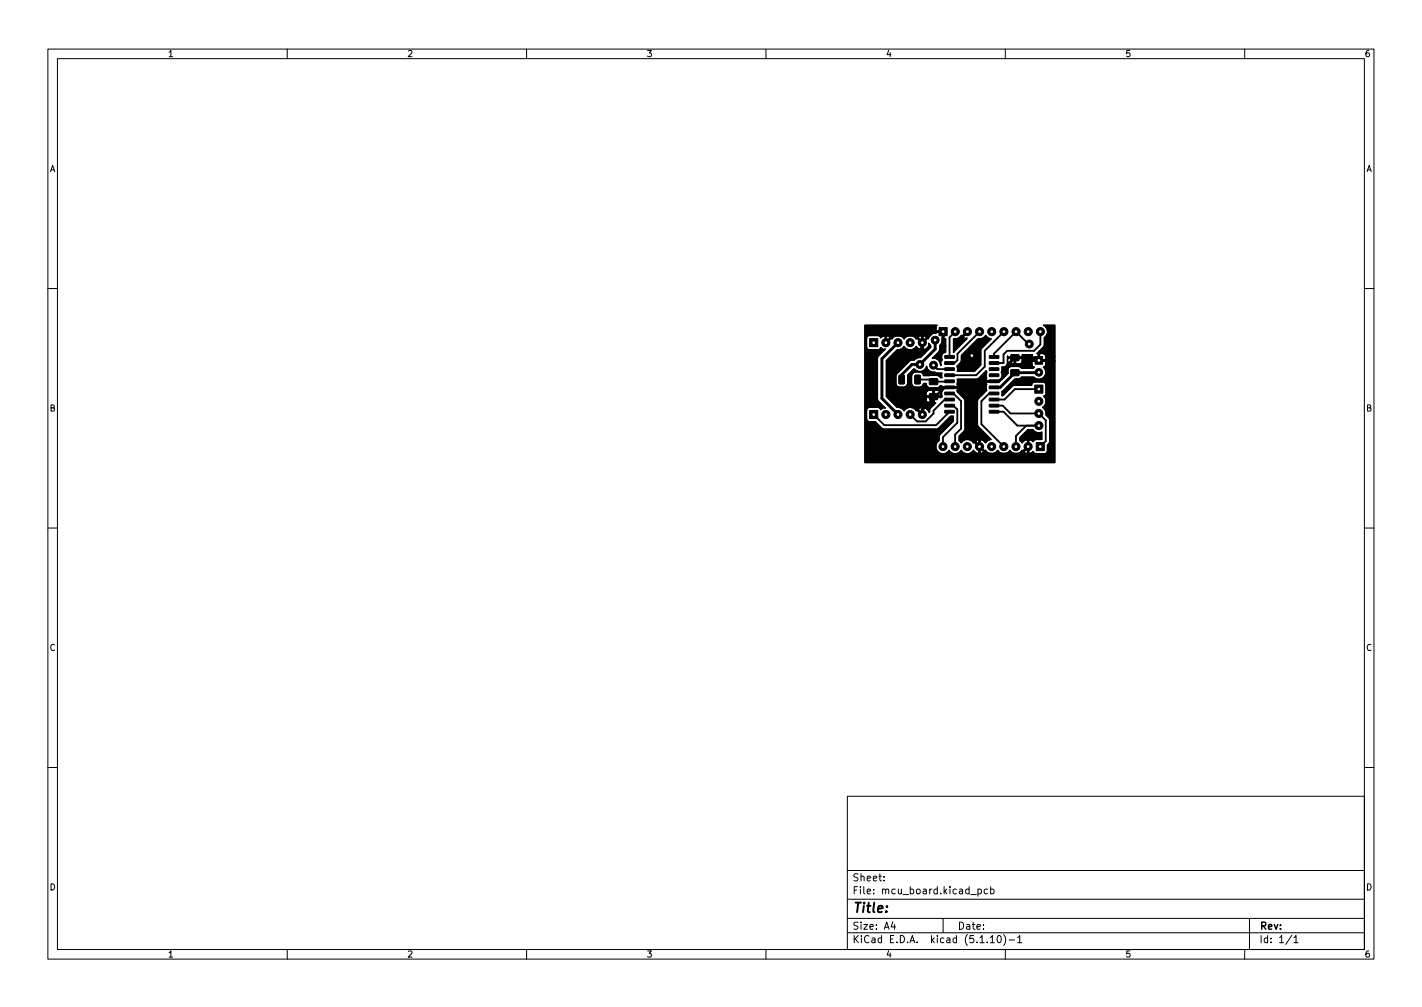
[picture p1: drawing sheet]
<svg xmlns="http://www.w3.org/2000/svg" width="297mm" height="210mm" viewBox="0 0 297 210" stroke-linecap="round" stroke-linejoin="round" font-family="sans-serif">
<defs><g id="words">
<text font-size="2.8" x="178" y="190.6">Title:</text>
<g font-size="2.1">
<text x="178" y="184">Sheet:</text>
<text x="178" y="186.7">File: mcu_board.kicad_pcb</text>
<text x="178" y="196.9">KiCad E.D.A. kicad (5.1.10)-1</text>
<text x="178" y="194.1">Size: A4</text>
<text x="200" y="194.1">Date:</text>
<text x="263" y="194.1">Rev:</text>
<text x="263" y="196.9">Id: 1/1</text>
</g>
<g font-size="1.8">
<text x="35" y="11.9">1</text>
<text x="85" y="11.9">2</text>
<text x="135" y="11.9">3</text>
<text x="185" y="11.9">4</text>
<text x="235" y="11.9">5</text>
<text x="285" y="11.9">6</text>
<text x="10.3" y="35.9">A</text>
<text x="285.3" y="35.9">A</text>
<text x="10.3" y="85.9">B</text>
<text x="285.3" y="85.9">B</text>
<text x="10.3" y="135.9">C</text>
<text x="285.3" y="135.9">C</text>
<text x="10.3" y="185.9">D</text>
<text x="285.3" y="185.9">D</text>
<text x="35" y="199.9">1</text>
<text x="85" y="199.9">2</text>
<text x="135" y="199.9">3</text>
<text x="185" y="199.9">4</text>
<text x="235" y="199.9">5</text>
<text x="285" y="199.9">6</text>
</g>
</g></defs>
<g fill="none" stroke="#000" stroke-width=".21">
<path d="M10 10.2h277v190.1h-277zM12 12.2h273v186.1h-273zM60 10.2v2M110 10.2v2M160 10.2v2M210 10.2v2M260 10.2v2M10 60.2h2M285 60.2h2M10 110.2h2M285 110.2h2M10 160.2h2"/>
<path d="M177 166.3h108v32h-108zM285 160.2h2M60 198.3v2M110 198.3v2M160 198.3v2M177 194.8h108M177 191.8h108M177 187.8h108M177 181.8h108M184.6 183.8v.1M184.6 183v.1M186.5 192.5l-.4 1h1"/>
<path d="M186.9 193v1M197 191.8v3M202.8 186.8h1.1M204.3 185.7l.4-.1 .3 .3-.1 .7h-.6M204.3 185.6v1.5M206.3 185.7l-.4-.1-.3 .3 .1 .7h.6M206.9 195.8l.4-.5v1.5M206.9 196.8h.8M206.9 185.7l.5-.1 .2 .3-.1 .7h-.6M206.9 185.1v1.5M208.5 195.4l.1-.1a.8 .8 0 0 1 .6 .8 .8 .8 0 0 1-.6 .7 1 1 0 0 1-.1-1.4zM209.6 195.1a1.72 1.72 0 0 1 0 2.3"/>
<path d="M210 198.3v2M210.8 196.3h1.1M212.6 195.8l.4-.5v1.5M212.6 196.8h.8M260 198.3v2M261 191.8v6.5M269.9 195.3l-1.3 1.9M270.3 195.8l.4-.5v1.5M270.3 196.8h.8"/>
</g>
<g fill="#000" stroke="#000" stroke-width=".21">
<path d="M181.7 70.7h1.7v1.7h-1.7zM187.8 78.4l.9-.1 .2 .1 .1 1.6-.2 .2h-.8l-.2-.1zM191.1 78.4l1-.1 .1 .1 .1 1.6-.2 .2h-.8l-.2-.1zM194.2 79.1h1.6l.1 1.1-1.7 .1zM197.4 74.3l1.9-.1 .1 .5-.2 .1h-1.8zM197.4 75.5h1.9l.1 .5-.2 .1h-1.8zM197.4 76.8h1.9l.1 .5-.2 .1h-1.8zM197.4 78.1l1.9-.1 .1 .5-.2 .1h-1.8zM197.4 79.4l1.9-.1 .1 .5-.2 .1h-1.8zM196.2 68.4h1.7v1.7h-1.7zM206.7 79.4l1.9-.1 .1 .5-.2 .1h-1.8zM206.7 78.1l1.9-.1 .1 .5-.2 .1h-1.8z"/>
<path d="M206.7 76.8h1.9l.1 .5-.2 .1h-1.8zM206.7 75.5h1.9l.1 .5-.2 .1h-1.8zM206.7 74.3l1.9-.1 .1 .5-.2 .1h-1.8zM211.2 74.1h1.6l.1 1.1-1.7 .1zM211.2 77.2h1.6l.1 1.2h-1.7zM216.2 74.4h1.6v1.6h-1.6zM181.7 85.7h1.7v1.7h-1.7zM194.2 82.2h1.6l.1 1.2h-1.7zM197.4 80.6h1.9l.1 .5-.2 .1h-1.8zM197.4 81.9h1.9l.1 .4-.2 .2h-1.8zM197.4 83.2l1.9-.1 .1 .5-.2 .1h-1.8zM197.4 84.4h1.9l.1 .5-.2 .1h-1.8z"/>
<path d="M197.4 85.7h1.9l.1 .4-.2 .2h-1.8zM206.7 85.7h1.9l.1 .4-.2 .2h-1.8zM206.7 84.4h1.9l.1 .5-.2 .1h-1.8zM206.7 83.2l1.9-.1 .1 .5-.2 .1h-1.8zM206.7 81.9h1.9l.1 .4-.2 .2h-1.8zM206.7 80.6h1.9l.1 .5-.2 .1h-1.8zM216.2 80.4h1.7v1.7h-1.7zM216.5 92.4h1.7v1.7h-1.7z"/>
<circle cx="185" cy="71.5" r=".85"/>
<circle cx="187.6" cy="71.5" r=".85"/>
<circle cx="190.1" cy="71.5" r=".85"/>
<circle cx="192.1" cy="76.1" r=".82"/>
<circle cx="192.7" cy="71.5" r=".85"/>
<circle cx="195" cy="76.2" r=".82"/>
<circle cx="195.3" cy="71" r=".82"/>
<circle cx="199.5" cy="69.2" r=".85"/>
<circle cx="202.1" cy="69.2" r=".85"/>
<circle cx="203" cy="74.2" r=".82"/>
<circle cx="204.6" cy="69.2" r=".85"/>
<circle cx="207.2" cy="69.2" r=".85"/>
<circle cx="209.7" cy="69.2" r=".85"/>
<circle cx="212.2" cy="69.2" r=".85"/>
<circle cx="214.8" cy="69.2" r=".85"/>
<circle cx="215" cy="71.8" r=".82"/>
<circle cx="217" cy="77.7" r=".8"/>
<circle cx="217.3" cy="69.2" r=".85"/>
<circle cx="185" cy="86.5" r=".85"/>
<circle cx="187.6" cy="86.5" r=".85"/>
<circle cx="190.1" cy="86.5" r=".85"/>
<circle cx="192.7" cy="86.5" r=".85"/>
<circle cx="197" cy="93.2" r=".85"/>
<circle cx="199.5" cy="93.2" r=".85"/>
<circle cx="202.1" cy="93.2" r=".85"/>
<circle cx="204.6" cy="93.2" r=".85"/>
<circle cx="207.1" cy="93.2" r=".85"/>
<circle cx="209.7" cy="93.2" r=".85"/>
<circle cx="212.2" cy="93.2" r=".85"/>
<circle cx="214.8" cy="93.2" r=".85"/>
<circle cx="217" cy="83.8" r=".85"/>
<circle cx="217" cy="88.9" r=".85"/>
<circle cx="217" cy="86.3" r=".85"/>
</g>
<path d="M185 71.5l1.6-1.5h4.5l1.6 1.5M187.6 71.5l-3.4 3.4v8.3l3.4 3.3M192.7 71.5l2.3-2.3h2v3h.5M192.7 71.5v1l-5.7 5.7v2.7l5.7 5.6v-1l4.6-4.6h3l.3 .3h3.5M195.3 71v1.9l-3.2 3.2h-1.6l-2.2 2.2v.9M202.1 69.2l-2.1 2.1M217 75.2l-.6-.5h-4.4l-1.6 1.6v1.6l-1.7 1.7h-3.1l-1.8 1.9v10.9l2.4 2.4h7l1.6-1.6M217 77.7l-5 .1-3.1 3.1h-1.2" fill="none" stroke="#000" stroke-width=".6"/>
<g fill="none" stroke="#000" stroke-width=".38">
<path d="M191.7 79.2h2.9l.4 .5h3.7M195 76.2l.8 .9h2.6M199.5 69.2l-1.1 1.2v4.1M204.6 69.2l-4.6 4.7v1.3l-.6 .6h-2.1M209.7 69.2l-4 4v3.3l-1.8 1.8h-5.5M215 71.8h-.2l-2.6-2.6-4.5 4.6v.7M217.3 69.2v2.7l-1.3 1.3h-5.6l-.8 .8v1.8h-1.9M198.4 83.4h-1.1l-2.3 2.3v.6l-1.6 1.7h-1.8l-1.5-1.5M198.4 84.7h.8l.8 .8v2.8l-3 3v1.9M198.4 86l-2.9 2.8h-10.8l-2.2-2.3M198.4 82.2h.8l1.5 1.5v5.8l-1.2 1.2v2.5M207.7 84.7h1.7l1.7 1.6h5.9l1.4 1.5v4.3l-1.1 1.1"/>
<path d="M207.7 86h1.9l2.9 2.9h4.5M207.7 82.2h-1.1l-1.6 1.6v4.8l4.7 4.6M214.4 88.9l-2.2 2.1v2.2M217 81.2h-5l-2.2 2.2h-2.1"/>
</g>
<path d="M199.2 70.8a1.77 1.77 0 0 0 1.6-.8l.3 .3a.67 .67 0 0 0 .9 .3v.1l-2.8 2.9zM202 69.1h.2v.3h-.3zM200.8 74.2l3.5-3.5 1-.1 .6-.6 .6 .6 .5 .1-2.1 2.2v3.3l-1.3 1.3h-3.6v-.6l-.1-.4 .9-1zM180.7 67.9h15l-.2 .5v.6l.2 .1h1.4v1.5l.4 .1v2.9a.96 .96 0 0 0-.7 1.5 .82 .82 0 0 0-.2 1.1h-.1v-.1a1.46 1.46 0 0 0-1.7-1.3l1.3-1.4 .2-1.2 .3-.5 .2-.5 .1-1.8h-1.2l-.2 .2a1.45 1.45 0 0 0-1.6 1.2l-.2-.3a.67 .67 0 0 0-.9-.3v2.7l.2 .1 .7-.4 .4-.7-.1-.2 .4 .5v.3l-2.1 2.1-.6 .1-.7 .5-1 .1-2.8 2.9-.1 1.7 .1 .5 .6 .4h.9a.89 .89 0 0 0 .9-.9v-1.5l1.3-1.4a1.57 1.57 0 0 0 2.7-.5 1.63 1.63 0 0 0 1.8 1.3l1.3 .1 .1 1h-.4l-.6-.5h-2.9l-.1-.3-.4-.4h-1.1a.89 .89 0 0 0-.9 .8v1.4l.2 .5 .5 .4h.9a.88 .88 0 0 0 .9-.7h.6a.89 .89 0 0 0 .9 .9h1.4l.6-.5h.3l.2 .3h3l.1-.2-.1-.4 .1-1h4.1l.4-.3 1.5-1.5 .2 .3a1.24 1.24 0 0 0-.1 1.2l-.1 .4 .2 .2h1.6v.2h-1.6l-.2 .2 .1 .4-.1 .7 .1 .5-1.7 1.7-.2 .6v5.1l2.8 2.9-.6 .1-.5 .6-.3-.3a.93 .93 0 0 0-1.1-.3 .96 .96 0 0 0-1.2 .6 1.48 1.48 0 0 0-2.5 0l-.5-.5v-.9l1.1-1.1 .2-.5v-5.8l-.2-.4-1.4-1.5-.1-.2 .1-.4-.1-.2h-3l-.2 .2 .1 .4-.1 .5-.7-.6-1.1 .2-.2-.2h-.6a.7 .7 0 0 0-.6 .4 .7 .7 0 0 0 .1 .8h1.3v-1h.2v1h1.3l.1-.2v-.4h.2l.1 .7-.3 .3-.1-.2h-2.8a.7 .7 0 0 0-.1 .8 .7 .7 0 0 0 .6 .4h.6l.2-.2v-1h.2v1l.4 .2-1.2 1.2-.2 .8-.4-.6a.67 .67 0 0 0-.9-.3v1.5h-.3v-1.5l-.2-.1-.4 .2-.5 .5-.1-.2a1.49 1.49 0 0 0-2.4 .2l-.6-.6-.9-.1-2.2-2.3v-7.5l2.2-2.3 .9-.1 .6-.6 .1 .2a1.49 1.49 0 0 0 2.4-.2l.3 .3a.67 .67 0 0 0 .8 .3v-2.7l-.2-.1-.4 .2-.5 .5-.1-.2a1.49 1.49 0 0 0-2.4 .2 1.48 1.48 0 0 0-2.6 0l-.3-.3a.67 .67 0 0 0-.8-.3v1.5h-.3v-1.5l-.2-.1-.7 .4-.5-.4h-1.8a.64 .64 0 0 0-.7 .6v1.8l.3 .4 2.2 .1 .5-.4a.67 .67 0 0 0 .9 .3l-1.5 1.5-.1 .5v8.5l.3 .5 1.3 1.3h-.4l-.5 .3-.5-.4h-1.8a.64 .64 0 0 0-.7 .6v1.7l.2 .4 .3 .2h1.3l1.3 1.4 .6 .2h11l.4-.2 2.5-2.5h.5v1l-2.8 2.9-.1 1.2a1.49 1.49 0 0 0-.2 2.3 1.49 1.49 0 0 0 2.3-.3 1.48 1.48 0 0 0 2.5 0 1.48 1.48 0 0 0 2.5 0l.3 .3a.67 .67 0 0 0 .9 .3v-2.7h.2v2.7l.3 .1 .4-.2 .5-.5 .1 .2a1.49 1.49 0 0 0 2.4-.2 1.48 1.48 0 0 0 2.6 0 1.48 1.48 0 0 0 2.5 0l.3 .3a.67 .67 0 0 0 .8 .3v-2.7l-.2-.1-.4 .2-.5 .5-.5-.5v-.6l1.7-1.7h1.1l.5 .5 .6 .2 .7-.2v1.6h-1.3l-.5 .4-.5-.3h-.4v2.7a.7 .7 0 0 0 .9-.3l.5 .4h1.9a.64 .64 0 0 0 .6-.6v-1.2l.3-.3 .2-.5v-4.3l-.2-.5-.6-.7-.2-1-.5-.5 .1-.2a1.48 1.48 0 0 0 .1-2.2l.5-.5v-1.8a.64 .64 0 0 0-.6-.6h-1.9l-.4 .2-.1 .4-3.8 .1-2.2 2.1h-.2v-.8l2.7-2.7h.8l.6-.4h2.6l.1 .2a1.44 1.44 0 0 0 2-.2 1.44 1.44 0 0 0-.1-2l.4-.5v-.7l-.1-.1h-2.6l-.1 .1v.5l.1 .4 .4 .3-.2 .2h-2.5l-.6-.4h-1.4a.89 .89 0 0 0-.9 .9v.6l-1.2 1.2-.1-.3 .1-.9-.2-.3 .2-.3v-.8a.9 .9 0 0 0 1.2-.8v-1.5l.1 .3h2.8l.1-.5h2.2l-.1 .9 .1 .1h1.2v-1.1l-.3-.2 1.5-1.6v-1.7a1.48 1.48 0 0 0-.1-2.6h2.3v6.5h-1.9l-.2-.5-.9-.1-.2 .2v1.1h1.2l.1-.1v-.6h1.9v.9h-6.8v-.3l-.1-.2h-2.8l-.1 .2a.76 .76 0 0 0 .5 1h.7l.2-.2v-1h.2v1l.2 .2h.6a.64 .64 0 0 0 .6-.7h6.8v21.3h-39.6zM184.9 86.4h.3v.3h-.3z" fill="#000" stroke="#000" stroke-width=".25"/>
<g fill="#fff" stroke="#fff" stroke-width=".21">
<circle cx="203" cy="74.2" r=".17"/>
<circle cx="192.1" cy="76.1" r=".18"/>
<circle cx="195.3" cy="71" r=".17"/>
<circle cx="215" cy="71.8" r=".18"/>
<circle cx="195" cy="76.2" r=".17"/>
<circle cx="217" cy="75.2" r=".18"/>
<circle cx="217" cy="77.7" r=".18"/>
<circle cx="217" cy="81.2" r=".18"/>
<circle cx="217" cy="83.8" r=".18"/>
<circle cx="217" cy="86.3" r=".18"/>
<circle cx="217" cy="88.9" r=".18"/>
<circle cx="182.5" cy="86.5" r=".17"/>
<circle cx="185" cy="86.5" r=".17"/>
<circle cx="187.6" cy="86.5" r=".17"/>
<circle cx="190.1" cy="86.5" r=".17"/>
<circle cx="192.7" cy="86.5" r=".17"/>
<circle cx="182.5" cy="71.5" r=".17"/>
<circle cx="185" cy="71.5" r=".17"/>
<circle cx="187.6" cy="71.5" r=".17"/>
<circle cx="190.1" cy="71.5" r=".17"/>
<circle cx="192.7" cy="71.5" r=".17"/>
<circle cx="197" cy="93.2" r=".18"/>
<circle cx="199.5" cy="93.2" r=".18"/>
<circle cx="202.1" cy="93.2" r=".18"/>
<circle cx="204.6" cy="93.2" r=".18"/>
<circle cx="207.1" cy="93.2" r=".18"/>
<circle cx="209.7" cy="93.2" r=".18"/>
<circle cx="212.2" cy="93.2" r=".18"/>
<circle cx="214.8" cy="93.2" r=".18"/>
<circle cx="217.3" cy="93.2" r=".18"/>
<circle cx="197" cy="69.2" r=".17"/>
<circle cx="199.5" cy="69.2" r=".17"/>
<circle cx="202.1" cy="69.2" r=".17"/>
<circle cx="204.6" cy="69.2" r=".17"/>
<circle cx="207.2" cy="69.2" r=".17"/>
<circle cx="209.7" cy="69.2" r=".17"/>
<circle cx="212.2" cy="69.2" r=".17"/>
<circle cx="214.8" cy="69.2" r=".17"/>
<circle cx="217.3" cy="69.2" r=".17"/>
</g>
<use href="#words"/>
</svg>
